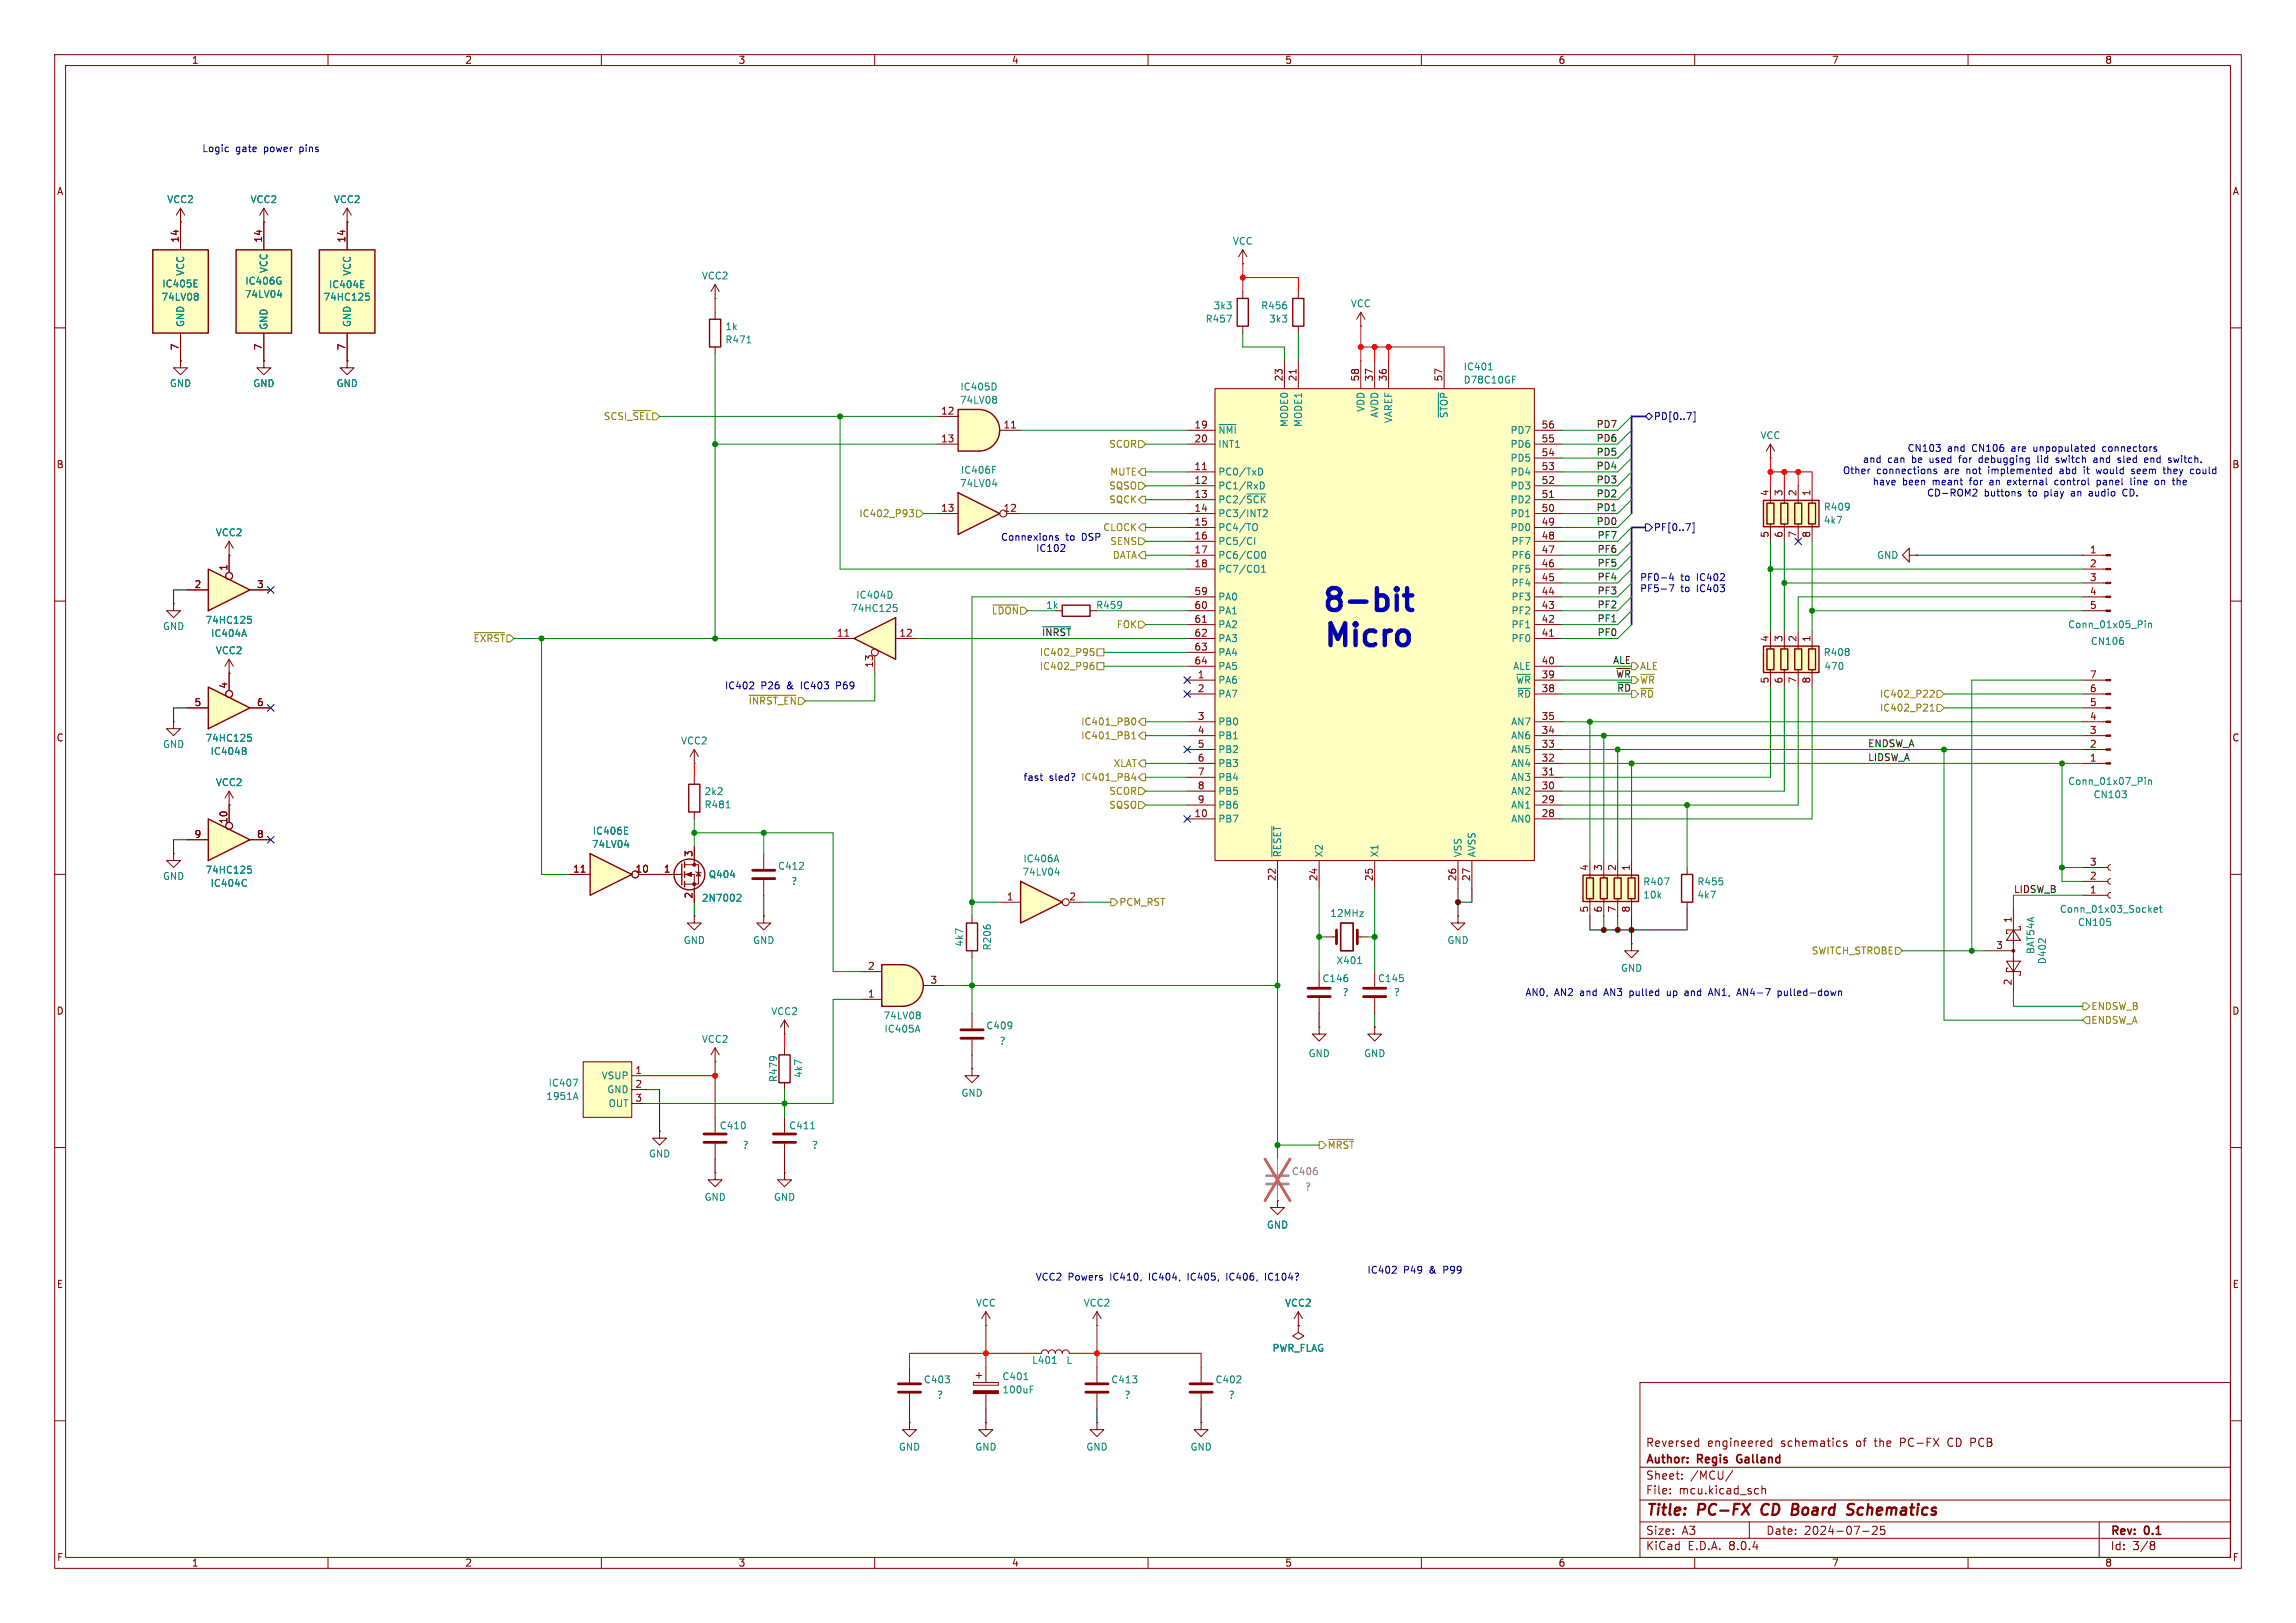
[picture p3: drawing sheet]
<svg xmlns="http://www.w3.org/2000/svg" width="420mm" height="297mm" viewBox="0 0 420 297" stroke-linecap="round" stroke-linejoin="round" font-family="sans-serif">
<defs><g id="words">
<g font-size="5.6" fill="#0000c2">
<text x="241.4" y="113">8-bit</text>
<text x="241.6" y="119.5">Micro</text>
</g>
<g font-size="2.8" fill="#840000">
<text x="301" y="277.9">Title:</text>
<text x="310.6" y="277.9">PC-FX</text>
<text x="323.1" y="277.9">CD</text>
<text x="329.4" y="277.9">Board</text>
<text x="340.4" y="277.9">Schematics</text>
</g>
<g font-size="2.1" fill="#840000">
<text x="301" y="268.2">Author:</text>
<text x="301" y="265">Reversed</text>
<text x="310.6" y="268.2">Regis</text>
<text x="312.3" y="265">engineered</text>
<text x="318.4" y="268.2">Galland</text>
<text x="325.8" y="265">schematics</text>
<text x="339.7" y="265">of</text>
<text x="343.2" y="265">the</text>
<text x="348" y="265">PC-FX</text>
<text x="356.9" y="265">CD PCB</text>
<text x="301" y="273.7">File:</text>
<text x="301" y="271">Sheet:</text>
<text x="307.1" y="273.7">mcu.kicad_sch</text>
<text x="309.2" y="271">/MCU/</text>
<text x="301" y="281.1">Size:</text>
<text x="307.6" y="281.1">A3</text>
<text x="323" y="281.1">Date:</text>
<text x="330" y="281.1">2024-07-25</text>
<text x="386" y="281.3">Rev:</text>
<text x="392.4" y="281.3">0.1</text>
<text x="301" y="283.9">KiCad</text>
<text x="308.7" y="283.9">E.D.A.</text>
<text x="316.3" y="283.9">8.0.4</text>
<text x="386" y="283.9">Id:</text>
<text x="390.1" y="283.9">3/8</text>
</g>
<g font-size="1.8" fill="#840000">
<text x="35" y="11.9">1</text>
<text x="85" y="11.9">2</text>
<text x="135" y="11.9">3</text>
<text x="185" y="11.9">4</text>
<text x="235" y="11.9">5</text>
<text x="285" y="11.9">6</text>
<text x="335" y="11.9">7</text>
<text x="385" y="11.9">8</text>
<text x="10.3" y="35.9">A</text>
<text x="408.3" y="35.9">A</text>
<text x="32.8" y="44.5" transform="rotate(-90 32.8 44.5)">14</text>
<text x="48" y="44.5" transform="rotate(-90 48 44.5)">14</text>
<text x="63.2" y="44.5" transform="rotate(-90 63.2 44.5)">14</text>
<text x="32.8" y="64.2" transform="rotate(-90 32.8 64.2)">7</text>
<text x="48" y="64.2" transform="rotate(-90 48 64.2)">7</text>
<text x="63.2" y="64.2" transform="rotate(-90 63.2 64.2)">7</text>
<text x="234.7" y="69.9" transform="rotate(-90 234.7 69.9)">23</text>
<text x="237.2" y="69.9" transform="rotate(-90 237.2 69.9)">21</text>
<text x="248.7" y="69.9" transform="rotate(-90 248.7 69.9)">58</text>
<text x="251.2" y="69.9" transform="rotate(-90 251.2 69.9)">37</text>
<text x="253.7" y="69.9" transform="rotate(-90 253.7 69.9)">36</text>
<text x="263.9" y="69.9" transform="rotate(-90 263.9 69.9)">57</text>
<text x="172" y="75.9">12</text>
<text x="172" y="81">13</text>
<text x="183.5" y="78.5">11</text>
<text x="218.4" y="78.5">19</text>
<text x="218.4" y="81">20</text>
<text x="281.9" y="83.6">54</text>
<text x="281.9" y="81">55</text>
<text x="281.9" y="78.5">56</text>
<text x="10.3" y="85.9">B</text>
<text x="218.4" y="86.1">11</text>
<text x="218.4" y="88.6">12</text>
<text x="281.9" y="88.6">52</text>
<text x="281.9" y="86.1">53</text>
<text x="408.2" y="85.9">B</text>
<text x="172" y="93.7">13</text>
<text x="183.5" y="93.7">12</text>
<text x="218.4" y="91.2">13</text>
<text x="218.4" y="93.7">14</text>
<text x="281.9" y="93.7">50</text>
<text x="281.9" y="91.2">51</text>
<text x="323.6" y="90.9" transform="rotate(-90 323.6 90.9)">4</text>
<text x="326.1" y="90.9" transform="rotate(-90 326.1 90.9)">3</text>
<text x="328.7" y="90.9" transform="rotate(-90 328.7 90.9)">2</text>
<text x="331.2" y="90.9" transform="rotate(-90 331.2 90.9)">1</text>
<text x="218.4" y="96.3">15</text>
<text x="218.4" y="98.8">16</text>
<text x="218.4" y="101.3">17</text>
<text x="281.9" y="101.3">47</text>
<text x="281.9" y="98.8">48</text>
<text x="281.9" y="96.3">49</text>
<text x="323.6" y="98.5" transform="rotate(-90 323.6 98.5)">5</text>
<text x="326.1" y="98.5" transform="rotate(-90 326.1 98.5)">6</text>
<text x="328.7" y="98.5" transform="rotate(-90 328.7 98.5)">7</text>
<text x="331.2" y="98.5" transform="rotate(-90 331.2 98.5)">8</text>
<text x="382.2" y="101.3">1</text>
<text x="35.5" y="107.7">2</text>
<text x="41.7" y="104.5" transform="rotate(-90 41.7 104.5)">1</text>
<text x="46.9" y="107.7">3</text>
<text x="218.4" y="103.9">18</text>
<text x="281.9" y="106.4">45</text>
<text x="281.9" y="103.9">46</text>
<text x="382.2" y="103.9">2</text>
<text x="382.2" y="106.4">3</text>
<text x="218.4" y="109">59</text>
<text x="218.4" y="111.5">60</text>
<text x="281.9" y="111.5">43</text>
<text x="281.9" y="109">44</text>
<text x="382.2" y="109">4</text>
<text x="382.2" y="111.5">5</text>
<text x="153" y="116.6">11</text>
<text x="164.4" y="116.6">12</text>
<text x="218.4" y="114">61</text>
<text x="218.4" y="116.6">62</text>
<text x="218.4" y="119.1">63</text>
<text x="281.9" y="116.6">41</text>
<text x="281.9" y="114">42</text>
<text x="323.6" y="117.5" transform="rotate(-90 323.6 117.5)">4</text>
<text x="326.1" y="117.5" transform="rotate(-90 326.1 117.5)">3</text>
<text x="328.7" y="117.5" transform="rotate(-90 328.7 117.5)">2</text>
<text x="331.2" y="117.5" transform="rotate(-90 331.2 117.5)">1</text>
<text x="159.8" y="122.3" transform="rotate(-90 159.8 122.3)">13</text>
<text x="218.4" y="121.7">64</text>
<text x="219" y="124.2">1</text>
<text x="281.9" y="124.2">39</text>
<text x="281.9" y="121.7">40</text>
<text x="323.6" y="125.2" transform="rotate(-90 323.6 125.2)">5</text>
<text x="326.1" y="125.2" transform="rotate(-90 326.1 125.2)">6</text>
<text x="328.7" y="125.2" transform="rotate(-90 328.7 125.2)">7</text>
<text x="331.2" y="125.2" transform="rotate(-90 331.2 125.2)">8</text>
<text x="382.2" y="124.2">7</text>
<text x="35.5" y="129.3">5</text>
<text x="41.7" y="126.1" transform="rotate(-90 41.7 126.1)">4</text>
<text x="46.9" y="129.3">6</text>
<text x="219" y="126.7">2</text>
<text x="219" y="131.8">3</text>
<text x="281.9" y="131.8">35</text>
<text x="281.9" y="126.7">38</text>
<text x="382.2" y="131.8">4</text>
<text x="382.2" y="129.3">5</text>
<text x="382.2" y="126.7">6</text>
<text x="10.3" y="135.9">C</text>
<text x="219" y="134.4">4</text>
<text x="219" y="136.9">5</text>
<text x="281.9" y="136.9">33</text>
<text x="281.9" y="134.4">34</text>
<text x="382.2" y="136.9">2</text>
<text x="382.2" y="134.4">3</text>
<text x="408.2" y="135.9">C</text>
<text x="219" y="139.4">6</text>
<text x="219" y="142">7</text>
<text x="281.9" y="142">31</text>
<text x="281.9" y="139.4">32</text>
<text x="382.2" y="139.4">1</text>
<text x="218.4" y="149.6">10</text>
<text x="219" y="144.5">8</text>
<text x="219" y="147.1">9</text>
<text x="281.9" y="149.6">28</text>
<text x="281.9" y="147.1">29</text>
<text x="281.9" y="144.5">30</text>
<text x="35.5" y="153.4">9</text>
<text x="41.7" y="150.9" transform="rotate(-90 41.7 150.9)">10</text>
<text x="46.9" y="153.4">8</text>
<text x="104.7" y="159.8">11</text>
<text x="116.2" y="159.8">10</text>
<text x="121.3" y="159.8">1</text>
<text x="126.7" y="156.9" transform="rotate(-90 126.7 156.9)">3</text>
<text x="233.4" y="161.3" transform="rotate(-90 233.4 161.3)">22</text>
<text x="241" y="161.3" transform="rotate(-90 241 161.3)">24</text>
<text x="251.2" y="161.3" transform="rotate(-90 251.2 161.3)">25</text>
<text x="266.4" y="161.3" transform="rotate(-90 266.4 161.3)">26</text>
<text x="269" y="161.3" transform="rotate(-90 269 161.3)">27</text>
<text x="290.6" y="159.5" transform="rotate(-90 290.6 159.5)">4</text>
<text x="293.1" y="159.5" transform="rotate(-90 293.1 159.5)">3</text>
<text x="295.7" y="159.5" transform="rotate(-90 295.7 159.5)">2</text>
<text x="298.2" y="159.5" transform="rotate(-90 298.2 159.5)">1</text>
<text x="382.2" y="161">2</text>
<text x="382.2" y="158.5">3</text>
<text x="126.7" y="164.5" transform="rotate(-90 126.7 164.5)">2</text>
<text x="184.1" y="164.8">1</text>
<text x="195.5" y="164.8">2</text>
<text x="290.6" y="167.1" transform="rotate(-90 290.6 167.1)">5</text>
<text x="293.1" y="167.1" transform="rotate(-90 293.1 167.1)">6</text>
<text x="295.7" y="167.1" transform="rotate(-90 295.7 167.1)">7</text>
<text x="298.2" y="167.1" transform="rotate(-90 298.2 167.1)">8</text>
<text x="382.2" y="163.6">1</text>
<text x="365.1" y="173.7">3</text>
<text x="368" y="169" transform="rotate(-90 368 169)">1</text>
<text x="158.7" y="177.5">2</text>
<text x="10.3" y="185.9">D</text>
<text x="158.7" y="182.6">1</text>
<text x="170.1" y="180.1">3</text>
<text x="368" y="180.4" transform="rotate(-90 368 180.4)">2</text>
<text x="408.2" y="185.9">D</text>
<text x="116.1" y="196.6">1</text>
<text x="116.1" y="199.1">2</text>
<text x="116.1" y="201.7">3</text>
<text x="10.3" y="235.9">E</text>
<text x="408.3" y="235.9">E</text>
<text x="10.3" y="285.9">F</text>
<text x="35" y="286.9">1</text>
<text x="85" y="286.9">2</text>
<text x="135" y="286.9">3</text>
<text x="185" y="286.9">4</text>
<text x="235" y="286.9">5</text>
<text x="285" y="286.9">6</text>
<text x="335" y="286.9">7</text>
<text x="385" y="286.9">8</text>
<text x="408.3" y="285.9">F</text>
</g>
<g font-size="1.8" fill="#0000c2">
<text x="36.9" y="28">Logic</text>
<text x="43.1" y="28">gate</text>
<text x="48.4" y="28">power</text>
<text x="55.1" y="28">pins</text>
<text x="348.8" y="82.9">CN103</text>
<text x="356.2" y="82.9">and</text>
<text x="360.9" y="82.9">CN106</text>
<text x="368.3" y="82.9">are</text>
<text x="372.4" y="82.9">unpopulated</text>
<text x="385.3" y="82.9">connectors</text>
<text x="337" y="87">Other</text>
<text x="340.7" y="84.9">and</text>
<text x="342.5" y="89">have</text>
<text x="343.3" y="87">connections</text>
<text x="345.3" y="84.9">can</text>
<text x="348" y="89">been</text>
<text x="349.8" y="84.9">be</text>
<text x="353.3" y="84.9">used</text>
<text x="353.6" y="89">meant</text>
<text x="355.8" y="87">are</text>
<text x="358.8" y="84.9">for</text>
<text x="360" y="87">not</text>
<text x="360.6" y="89">for</text>
<text x="362.7" y="84.9">debugging</text>
<text x="364.2" y="87">implemented</text>
<text x="364.4" y="89">an</text>
<text x="367.9" y="89">external</text>
<text x="373.6" y="84.9">lid</text>
<text x="376.8" y="89">control</text>
<text x="377.2" y="84.9">switch</text>
<text x="377.5" y="87">abd</text>
<text x="382.1" y="87">it</text>
<text x="384.3" y="84.9">and</text>
<text x="384.6" y="87">would</text>
<text x="384.6" y="89">panel</text>
<text x="388.9" y="84.9">sled</text>
<text x="391" y="89">line</text>
<text x="391.2" y="87">seem</text>
<text x="394" y="84.9">end</text>
<text x="395.7" y="89">on</text>
<text x="397.3" y="87">they</text>
<text x="398.5" y="84.9">switch.</text>
<text x="399.2" y="89">the</text>
<text x="402.4" y="87">could</text>
<text x="352.4" y="91.1">CD-ROM2</text>
<text x="362.9" y="91.1">buttons</text>
<text x="371.2" y="91.1">to</text>
<text x="374.2" y="91.1">play</text>
<text x="379.3" y="91.1">an</text>
<text x="382.8" y="91.1">audio</text>
<text x="389.2" y="91.1">CD.</text>
<text x="183" y="99.2">Connexions</text>
<text x="189.4" y="101.2">IC102</text>
<text x="194.9" y="99.2">to</text>
<text x="198" y="99.2">DSP</text>
<text x="299.9" y="106.5">PF0-4</text>
<text x="307.4" y="106.5">to</text>
<text x="310.5" y="106.5">IC402</text>
<text x="299.9" y="108.6">PF5-7</text>
<text x="307.4" y="108.6">to</text>
<text x="310.5" y="108.6">IC403</text>
<text x="132.5" y="126.3">IC402</text>
<text x="139.2" y="126.3">P26</text>
<text x="144" y="126.3">&amp;</text>
<text x="146.8" y="126.3">IC403</text>
<text x="153.5" y="126.3">P69</text>
<text x="187.1" y="143.1">fast</text>
<text x="191.9" y="143.1">sled?</text>
<text x="278.9" y="182.5">AN0,</text>
<text x="284.3" y="182.5">AN2</text>
<text x="289.1" y="182.5">and</text>
<text x="293.8" y="182.5">AN3</text>
<text x="298.6" y="182.5">pulled</text>
<text x="305.6" y="182.5">up</text>
<text x="309.1" y="182.5">and</text>
<text x="313.7" y="182.5">AN1,</text>
<text x="319.1" y="182.5">AN4-7</text>
<text x="326.7" y="182.5">pulled-down</text>
<text x="250" y="233.3">IC402</text>
<text x="256.7" y="233.3">P49</text>
<text x="261.6" y="233.3">&amp;</text>
<text x="264.3" y="233.3">P99</text>
<text x="189.4" y="234.5">VCC2</text>
<text x="195.4" y="234.5">Powers</text>
<text x="203.2" y="234.5">IC410,</text>
<text x="210.5" y="234.5">IC404,</text>
<text x="217.7" y="234.5">IC405,</text>
<text x="225" y="234.5">IC406,</text>
<text x="232.3" y="234.5">IC104?</text>
</g>
<g font-size="1.8" fill="#008484">
<text x="30.5" y="37.4">VCC2</text>
<text x="45.7" y="37.4">VCC2</text>
<text x="61" y="37.4">VCC2</text>
<text x="225.4" y="45">VCC</text>
<text x="29.6" y="52.8">IC405E</text>
<text x="33.9" y="50.6" transform="rotate(-90 33.9 50.6)">VCC</text>
<text x="44.8" y="52.3">IC406G</text>
<text x="49.1" y="50.1" transform="rotate(-90 49.1 50.1)">VCC</text>
<text x="60.1" y="52.9">IC404E</text>
<text x="64.4" y="50.6" transform="rotate(-90 64.4 50.6)">VCC</text>
<text x="128.3" y="51.3">VCC2</text>
<text x="29.4" y="55.2">74LV08</text>
<text x="33.9" y="59.9" transform="rotate(-90 33.9 59.9)">GND</text>
<text x="44.7" y="54.7">74LV04</text>
<text x="59.1" y="55.2">74HC125</text>
<text x="64.4" y="59.9" transform="rotate(-90 64.4 59.9)">GND</text>
<text x="220.4" y="59.2">R457</text>
<text x="221.9" y="56.8">3k3</text>
<text x="230.6" y="56.8">R456</text>
<text x="232.1" y="59.2">3k3</text>
<text x="247" y="56.4">VCC</text>
<text x="49.1" y="60.5" transform="rotate(-90 49.1 60.5)">GND</text>
<text x="132.6" y="63">R471</text>
<text x="132.6" y="60.6">1k</text>
<text x="31" y="71">GND</text>
<text x="46.2" y="71">GND</text>
<text x="61.5" y="71">GND</text>
<text x="175.6" y="71.6">IC405D</text>
<text x="267.6" y="68">IC401</text>
<text x="267.6" y="70.4">D78C10GF</text>
<text x="175.5" y="74.1">74LV08</text>
<text x="249.8" y="75.5" transform="rotate(-90 249.8 75.5)">VDD</text>
<text x="252.3" y="76.5" transform="rotate(-90 252.3 76.5)">AVDD</text>
<text x="254.9" y="77.5" transform="rotate(-90 254.9 77.5)">VAREF</text>
<text x="265" y="76.6" transform="rotate(-90 265 76.6)">~{STOP}</text>
<text x="222.8" y="79.6">~{NMI}</text>
<text x="222.8" y="82.1">INT1</text>
<text x="235.8" y="78.2" transform="rotate(-90 235.8 78.2)">MODE0</text>
<text x="238.4" y="78.2" transform="rotate(-90 238.4 78.2)">MODE1</text>
<text x="276.2" y="82.1">PD6</text>
<text x="276.2" y="79.6">PD7</text>
<text x="321.9" y="80.6">VCC</text>
<text x="175.5" y="89.3">74LV04</text>
<text x="175.7" y="86.9">IC406F</text>
<text x="222.8" y="87.2">PC0/TxD</text>
<text x="222.8" y="89.8">PC1/RxD</text>
<text x="276.2" y="89.8">PD3</text>
<text x="276.2" y="87.2">PD4</text>
<text x="276.2" y="84.7">PD5</text>
<text x="222.8" y="92.3">PC2/~{SCK}</text>
<text x="222.8" y="94.8">PC3/INT2</text>
<text x="276.2" y="94.8">PD1</text>
<text x="276.2" y="92.3">PD2</text>
<text x="333.5" y="93.6">R409</text>
<text x="39.4" y="98.3">VCC2</text>
<text x="222.8" y="97.4">PC4/TO</text>
<text x="222.8" y="99.9">PC5/CI</text>
<text x="276.2" y="97.4">PD0</text>
<text x="276.4" y="99.9">PF7</text>
<text x="333.5" y="96.1">4k7</text>
<text x="222.8" y="102.5">PC6/CO0</text>
<text x="222.8" y="105">PC7/CO1</text>
<text x="276.4" y="107.5">PF4</text>
<text x="276.4" y="105">PF5</text>
<text x="276.4" y="102.5">PF6</text>
<text x="343.3" y="102.5">GND</text>
<text x="155.6" y="112.2">74HC125</text>
<text x="156.5" y="109.7">IC404D</text>
<text x="191.3" y="111.6">1k</text>
<text x="200.4" y="111.6">R459</text>
<text x="222.8" y="110.1">PA0</text>
<text x="222.8" y="112.6">PA1</text>
<text x="276.4" y="112.6">PF2</text>
<text x="276.4" y="110.1">PF3</text>
<text x="29.7" y="115.5">GND</text>
<text x="37.5" y="114.3">74HC125</text>
<text x="38.5" y="116.8">IC404A</text>
<text x="39.4" y="119.9">VCC2</text>
<text x="222.8" y="115.2">PA2</text>
<text x="222.8" y="117.7">PA3</text>
<text x="276.4" y="117.7">PF0</text>
<text x="276.4" y="115.2">PF1</text>
<text x="378.2" y="115.2">Conn_01x05_Pin</text>
<text x="382.4" y="118.2">CN106</text>
<text x="222.8" y="125.3">PA6</text>
<text x="222.8" y="120.2">PA4</text>
<text x="222.8" y="122.8">PA5</text>
<text x="276.7" y="122.8">ALE</text>
<text x="277.2" y="125.3">~{WR}</text>
<text x="333.5" y="120.2">R408</text>
<text x="333.6" y="122.8">470</text>
<text x="222.8" y="127.9">PA7</text>
<text x="277.4" y="127.9">~{RD}</text>
<text x="29.7" y="137.1">GND</text>
<text x="37.5" y="135.9">74HC125</text>
<text x="124.5" y="136.4">VCC2</text>
<text x="222.8" y="132.9">PB0</text>
<text x="222.8" y="135.5">PB1</text>
<text x="276.3" y="135.5">AN6</text>
<text x="276.3" y="132.9">AN7</text>
<text x="38.4" y="138.4">IC404B</text>
<text x="222.8" y="138">PB2</text>
<text x="222.8" y="140.6">PB3</text>
<text x="222.8" y="143.1">PB4</text>
<text x="276.3" y="143.1">AN3</text>
<text x="276.3" y="140.6">AN4</text>
<text x="276.3" y="138">AN5</text>
<text x="378.2" y="143.9">Conn_01x07_Pin</text>
<text x="39.4" y="144.1">VCC2</text>
<text x="128.8" y="148.1">R481</text>
<text x="128.8" y="145.7">2k2</text>
<text x="222.8" y="145.6">PB5</text>
<text x="222.8" y="148.2">PB6</text>
<text x="276.3" y="148.2">AN1</text>
<text x="276.3" y="145.6">AN2</text>
<text x="382.9" y="146.3">CN103</text>
<text x="108.2" y="155.4">74LV04</text>
<text x="108.3" y="152.9">IC406E</text>
<text x="222.8" y="150.7">PB7</text>
<text x="276.3" y="150.7">AN0</text>
<text x="29.7" y="161.2">GND</text>
<text x="37.5" y="160.1">74HC125</text>
<text x="129.5" y="160.9">Q404</text>
<text x="142.2" y="159.4">C412</text>
<text x="186.9" y="160.4">74LV04</text>
<text x="187.1" y="158">IC406A</text>
<text x="234.5" y="157" transform="rotate(-90 234.5 157)">~{RESET}</text>
<text x="242.2" y="157" transform="rotate(-90 242.2 157)">X2</text>
<text x="252.3" y="157" transform="rotate(-90 252.3 157)">X1</text>
<text x="267.6" y="157" transform="rotate(-90 267.6 157)">VSS</text>
<text x="270.1" y="157" transform="rotate(-90 270.1 157)">AVSS</text>
<text x="38.4" y="162.5">IC404C</text>
<text x="128.3" y="165.2">2N7002</text>
<text x="144.6" y="162.2">?</text>
<text x="243.2" y="168">12MHz</text>
<text x="300.5" y="162.2">R407</text>
<text x="300.5" y="164.6">10k</text>
<text x="310.4" y="162.2">R455</text>
<text x="310.4" y="164.6">4k7</text>
<text x="376.7" y="167.2">Conn_01x03_Socket</text>
<text x="125" y="172.9">GND</text>
<text x="137.7" y="172.9">GND</text>
<text x="176.4" y="173.3" transform="rotate(-90 176.4 173.3)">4k7</text>
<text x="264.7" y="172.9">GND</text>
<text x="380" y="169.7">CN105</text>
<text x="181.5" y="174" transform="rotate(-90 181.5 174)">R206</text>
<text x="241.8" y="179.9">C146</text>
<text x="244.4" y="176.6">X401</text>
<text x="252" y="179.9">C145</text>
<text x="296.4" y="178">GND</text>
<text x="372.3" y="174.7" transform="rotate(-90 372.3 174.7)">BAT54A</text>
<text x="374.5" y="176.5" transform="rotate(-90 374.5 176.5)">D402</text>
<text x="141" y="186">VCC2</text>
<text x="245.5" y="182.5">?</text>
<text x="254.9" y="182.5">?</text>
<text x="128.3" y="191">VCC2</text>
<text x="161.5" y="186.7">74LV08</text>
<text x="161.7" y="189.2">IC405A</text>
<text x="180.3" y="188.6">C409</text>
<text x="182.7" y="191.4">?</text>
<text x="110" y="197.7">VSUP</text>
<text x="146.9" y="197.3" transform="rotate(-90 146.9 197.3)">4k7</text>
<text x="239.3" y="193.6">GND</text>
<text x="249.4" y="193.6">GND</text>
<text x="99.8" y="201.5">1951A</text>
<text x="100.3" y="199">IC407</text>
<text x="111" y="200.3">GND</text>
<text x="111.2" y="202.8">OUT</text>
<text x="142.3" y="198.1" transform="rotate(-90 142.3 198.1)">R479</text>
<text x="175.8" y="200.9">GND</text>
<text x="131.6" y="206.9">C410</text>
<text x="144.3" y="206.9">C411</text>
<text x="118.6" y="212">GND</text>
<text x="135.8" y="210.4">?</text>
<text x="148.5" y="210.4">?</text>
<text x="128.8" y="219.9">GND</text>
<text x="141.5" y="219.9">GND</text>
<text x="231.6" y="225">GND</text>
<text x="178.4" y="239.3">VCC</text>
<text x="198.1" y="239.3">VCC2</text>
<text x="235" y="239.3">VCC2</text>
<text x="188.7" y="249.8">L401</text>
<text x="195" y="249.8">L</text>
<text x="232.7" y="247.6">PWR_FLAG</text>
<text x="168.9" y="253.3">C403</text>
<text x="171.3" y="256.1">?</text>
<text x="183.3" y="252.8">C401</text>
<text x="183.3" y="255.2">100uF</text>
<text x="203.2" y="253.3">C413</text>
<text x="205.6" y="256.1">?</text>
<text x="222.2" y="253.3">C402</text>
<text x="224.7" y="256.1">?</text>
<text x="164.3" y="265.7">GND</text>
<text x="178.3" y="265.7">GND</text>
<text x="198.6" y="265.7">GND</text>
<text x="217.7" y="265.7">GND</text>
</g>
<g font-size="1.8" fill="#848400">
<text x="110.3" y="77.1">SCSI_~{SEL}</text>
<text x="202.8" y="82.1">SCOR</text>
<text x="202.8" y="89.8">SQSO</text>
<text x="203" y="87.2">MUTE</text>
<text x="157.1" y="94.8">IC402_P93</text>
<text x="202.8" y="92.3">SQCK</text>
<text x="201.7" y="97.4">CLOCK</text>
<text x="203" y="99.9">SENS</text>
<text x="203.5" y="102.5">DATA</text>
<text x="181.3" y="112.6">~{LDON}</text>
<text x="86.5" y="117.7">~{EXRST}</text>
<text x="204.2" y="115.2">FOK</text>
<text x="190.1" y="120.2">IC402_P95</text>
<text x="190.1" y="122.8">IC402_P96</text>
<text x="299.9" y="122.8">ALE</text>
<text x="299.9" y="125.3">~{WR}</text>
<text x="136.8" y="129.1">~{INRST_EN}</text>
<text x="299.9" y="127.9">~{RD}</text>
<text x="343.8" y="130.4">IC402_P21</text>
<text x="343.8" y="127.9">IC402_P22</text>
<text x="197.7" y="132.9">IC401_PB0</text>
<text x="197.7" y="135.5">IC401_PB1</text>
<text x="197.7" y="143.1">IC401_PB4</text>
<text x="203.6" y="140.6">XLAT</text>
<text x="202.8" y="148.2">SQSO</text>
<text x="202.8" y="145.6">SCOR</text>
<text x="204.7" y="166">PCM_RST</text>
<text x="331.3" y="174.9">SWITCH_STROBE</text>
<text x="382.5" y="185">ENDSW_B</text>
<text x="382.5" y="187.6">ENDSW_A</text>
<text x="242.8" y="210.4">~{MRST}</text>
</g>
<g font-size="1.8" fill="#000084">
<text x="302.5" y="77.1">PD[0..7]</text>
<text x="302.5" y="97.4">PF[0..7]</text>
</g>
<g font-size="1.8">
<text x="292" y="83.5">PD5</text>
<text x="292" y="80.9">PD6</text>
<text x="292" y="78.4">PD7</text>
<text x="292" y="86">PD4</text>
<text x="292" y="88.6">PD3</text>
<text x="292" y="93.6">PD1</text>
<text x="292" y="91.1">PD2</text>
<text x="292" y="96.2">PD0</text>
<text x="292.1" y="98.7">PF7</text>
<text x="292.1" y="101.3">PF6</text>
<text x="292.1" y="106.3">PF4</text>
<text x="292.1" y="103.8">PF5</text>
<text x="292.1" y="114">PF1</text>
<text x="292.1" y="108.9">PF3</text>
<text x="292.1" y="111.4">PF2</text>
<text x="190.5" y="116.5">~{INRST}</text>
<text x="292.1" y="116.5">PF0</text>
<text x="295" y="121.6">ALE</text>
<text x="295.5" y="124.1">~{WR}</text>
<text x="295.7" y="126.7">~{RD}</text>
<text x="341.6" y="136.8">ENDSW_A</text>
<text x="341.6" y="139.4">LIDSW_A</text>
<text x="368.3" y="163.5">LIDSW_B</text>
</g>
<g font-size="1.8" fill="#a1a1a1">
<text x="236.2" y="215.2">C406</text>
<text x="238.6" y="218">?</text>
</g>
</g></defs>
<g fill="none" stroke="#840000" stroke-width=".18">
<path d="M10 10h400v277h-400zM12 12h396v273h-396zM60 10v2M110 10v2M160 10v2M210 10v2M260 10v2M310 10v2M360 10v2M10 60h2M408 60h2M10 110h2"/>
<path d="M408 110h2M10 160h2M408 160h2M10 210h2M408 210h2M10 260h2M300 253h108v32h-108zM408 260h2M300 278.5h108M300 274.5h108M300 268.5h108M305.5 273.2v.2"/>
<path d="M305.5 272.5v.1M307.7 270.5v.2M307.7 269.8v.1M310.3 263.7l.4 .1M310.7 263.2v1.5M310.7 264.6l-.4 .1M316.9 269.1l-1.2 1.9M320 278.5v3M321.2 272.4l.5 .1M321.7 273.3l-.5 .1M322.3 272.5l.2-.1 .4 .1v.9M322.3 271.9v1.5"/>
<path d="M324.1 263.8l-.4-.1-.3 .3v.4l.1 .2h.6M324.1 263.2v1.5M337.8 263.8l-.4-.1-.2 .2 .1 .2 .5 .2v.3h-.6M342.5 279.4l.6-.1 .2 .1 .1 .3-1 1.1h1M344.7 279.3h-.7l-.1 .7 .3-.1h.5l.1 .2-.1 .5-.2 .2-.6-.2M384 278.5v6.5M60 285v2M110 285v2M160 285v2M210 285v2M260 285v2M300 281.5h108"/>
<path d="M310 285v2M340.7 280.2h1.2M360 285v2M393.6 282.1h.3l.3 .3-.3 .3M393.6 282.7h.3M393.9 282.7l.2 .2 .1 .4-.3 .3h-.3"/>
</g>
<path d="M322.5 275.5a1.27 1.27 0 0 0 0 1.6M327.8 276.2h.7M328 275.2h.6M328.5 276.2l.3 .1M328.7 277.1l-1 .1M328.7 276.1l-.2 .1M338.3 276.2l.4 .1a.49 .49 0 0 1 .3 .5 .49 .49 0 0 1-.4 .4M338.4 275.2l.8 .1" fill="none" stroke="#840000" stroke-width=".4"/>
<path d="M317.8 266.4l-.1 .4 .1 .7" fill="none" stroke="#840000" stroke-width=".3"/>
<path d="M322.6 91.6h10.1v4.8h-10.1z" fill="#ffffc2"/>
<path d="M129.8 58.4h2v5.1h-2zM322.6 91.6h10.1v4.8h-10.1zM323.2 92.1h1.3v3.8h-1.3zM325.8 92.1h1.2v3.8h-1.2zM328.3 92.1h1.3v3.8h-1.3zM330.8 92.1h1.3v3.8h-1.3zM126 143.5h2v5.1h-2z" fill="none" stroke="#840000" stroke-width=".25"/>
<g fill="none" stroke="#840000" stroke-width=".18">
<path d="M130.8 54.6h.1M130.8 52.1v2.5M130.8 57.2v1.2M130.8 52.1l-.8 1.2M130.8 52.1l.8 1.2M130.8 63.5v1.3M323.8 88.9v3.2M323.8 95.9v3.2M326.4 88.9v3.2M326.4 95.9v3.2M328.9 88.9v3.2M328.9 95.9v3.2"/>
<path d="M331.5 88.9v3.2M331.5 95.9v3.2M127 139.7h.1M127 137.2v2.5M127 137.2l-.8 1.2M127 137.2l.8 1.2M381 124.5h4.2M381 127h4.2M381 129.5h4.2M381 132.1h4.2M381 134.6h4.2M381 137.2h4.2"/>
<path d="M381 139.7h4.2M127 142.2v1.3M127 148.6v1.3M298.4 172.7v1.3h1.3l-1.3 1.3-1.2-1.3h1.2M298.4 172.7h.1"/>
</g>
<path d="M136.6 62.8h.8M132.8 147.8h.7M388.2 144.7h.8l-.5 .5M388.9 145.3v.6M392.4 142.3v.1M392.4 142.7v.9M393 142.7v.9M393 142.8l.2-.1 .3 .1v.8" fill="none" stroke="#008484" stroke-width=".18"/>
<g fill="#840000" stroke="#840000" stroke-width=".18">
<path d="M385.2 124.3h.9v.3h-.9z"/>
<path d="M385.2 126.9h.9v.2h-.9z"/>
<path d="M385.2 129.4h.9v.3h-.9z"/>
<path d="M385.2 132h.9v.2h-.9z"/>
<path d="M385.2 134.5h.9v.2h-.9z"/>
<path d="M385.2 137h.9v.3h-.9z"/>
<path d="M385.2 139.6h.9v.2h-.9z"/>
</g>
<path d="M322.6 118.2h10.1v4.9h-10.1z" fill="#ffffc2"/>
<path d="M322.6 118.2h10.1v4.9h-10.1zM323.2 118.7h1.3v3.9h-1.3zM325.8 118.7h1.2v3.9h-1.2zM328.3 118.7h1.3v3.9h-1.3zM330.8 118.7h1.3v3.9h-1.3z" fill="none" stroke="#840000" stroke-width=".25"/>
<g fill="none" stroke="#840000" stroke-width=".18">
<path d="M323.8 115.6v3.1M326.4 115.6v3.1M328.9 115.6v3.1M331.5 115.6v3.1M323.8 122.6v3.1M326.4 122.6v3.1M328.9 122.6v3.1M331.5 122.6v3.1M31.7 156.2v1.3h1.3l-1.3 1.3-1.2-1.3h1.2M31.7 156.2h.1M381 158.8h4.6M386.1 158.2l-.4 .2-.1 .4 .1 .3 .4 .2"/>
<path d="M363.2 174h5.1M367 175.9h2.6l-1.3 1.9zM367.3 177.2h-.3v.6h2.6v.6h-.3M368.3 170.2l1.3 1.9h-2.6zM368.3 166.4v15.2M369.3 169.5h.3v.7h-2.6v.6h.3M381 161.3h4.6M381 163.8h4.6M386.1 160.8l-.4 .1-.1 .4 .1 .3 .4 .2M386.1 163.3l-.4 .2-.1 .3 .1 .4 .4 .1"/>
</g>
<circle cx="368.3" cy="174" r=".25" fill="#840000" stroke="#840000" stroke-width=".18"/>
<path d="M386 168.7v.6M394 166.5l.6-.1v-.2l-.4-.1-.2 .2 .1 .6h.5M395 166.1h.5M395.2 165.7v1.1l.3 .1" fill="none" stroke="#008484" stroke-width=".18"/>
<path d="M38.1 149.9l7.6 3.8-7.6 3.8z" fill="#ffffc2"/>
<path d="M38.1 149.9l7.6 3.8-7.6 3.8z" fill="none" stroke="#840000" stroke-width=".25"/>
<g fill="none" stroke="#840000" stroke-width=".18">
<path d="M349.2 101.6v-1.3l-1.2 1.3 1.2 1.3v-1.3h1.3M350.5 101.6h.1M34.3 153.7h3.8M41.9 147.3v3.2M45.7 153.7h3.8"/>
<circle cx="41.9" cy="151.1" r=".63"/>
</g>
<path d="M45.3 158.5h.6M45.4 159h.4l.2 .2-.1 .5-.5 .1M44.8 160.9l.3 .2M45.1 162.1l-.3 .1" fill="none" stroke="#008484" stroke-width=".18"/>
<path d="M106.7 194.3h8.9v10.2h-8.9z" fill="#ffffc2"/>
<g fill="none" stroke="#840000" stroke-width=".18">
<path d="M381 111.8h4.2M381 109.2h4.2M381 106.7h4.2M381 104.1h4.2M381 101.6h4.2M41.9 147.3h.1M41.9 144.8l-.8 1.3M41.9 144.8v2.5M41.9 144.8l.8 1.3M106.7 194.3h8.9v10.2h-8.9zM115.6 196.9h2.5M115.6 199.4h2.5"/>
<path d="M115.6 201.9h2.5"/>
</g>
<path d="M388.4 117.3v.5M392.4 113.6v.1M392.4 114v.9M393 114v.9M393 114.2l.2-.2 .3 .1v.8M104.8 197.5h.9l-.6 1.3M105.3 199.9l.4 1.3M105 200.8h.6" fill="none" stroke="#008484" stroke-width=".18"/>
<g fill="#840000" stroke="#840000" stroke-width=".18">
<path d="M385.2 111.6h.9v.3h-.9z"/>
<path d="M385.2 109.1h.9v.2h-.9z"/>
<path d="M385.2 106.6h.9v.2h-.9z"/>
<path d="M385.2 104h.9v.3h-.9z"/>
<path d="M385.2 101.5h.9v.2h-.9z"/>
</g>
<path d="M156.2 116.8l7.6-3.8v7.7z" fill="#ffffc2"/>
<path d="M156.2 116.8l7.6-3.8v7.7z" fill="none" stroke="#840000" stroke-width=".25"/>
<g fill="none" stroke="#840000" stroke-width=".18">
<path d="M33 66v1.3h1.3l-1.3 1.3-1.3-1.3h1.3M33 66h.1M63.5 66v1.3h1.3l-1.3 1.3-1.3-1.3h1.3M63.5 66h.1M152.4 116.8h3.8M154.5 116.4h.8M163.8 116.8h3.8M160 120v3.2"/>
<circle cx="160" cy="119.4" r=".63"/>
</g>
<path d="M163 108.4l.2 .3-.2 .6M163.4 110.6h.6M163.6 111.1h.3l.2 .2-.1 .5-.4 .1" fill="none" stroke="#008484" stroke-width=".18"/>
<path d="M58.4 45.7h10.2v15.3h-10.2z" fill="#ffffc2"/>
<path d="M58.4 45.7h10.2v15.3h-10.2z" fill="none" stroke="#840000" stroke-width=".25"/>
<path d="M63.5 40.6v5.1M48.3 66v1.3h1.2l-1.2 1.3-1.3-1.3h1.3M48.3 66h.1M63.5 61v5" fill="none" stroke="#840000" stroke-width=".18"/>
<path d="M66 52.6h.6M66 51.4h.6M66.9 53.7h.6M67 54.1h.3l.3 .3-.1 .5h-.5" fill="none" stroke="#008484" stroke-width=".18"/>
<path d="M43.2 45.7h10.1v15.3h-10.1z" fill="#ffffc2"/>
<path d="M43.2 45.7h10.1v15.3h-10.1z" fill="none" stroke="#840000" stroke-width=".25"/>
<path d="M48.3 40.6v5.1M48.3 61v5" fill="none" stroke="#840000" stroke-width=".18"/>
<path d="M50.8 54h.8M51.2 51.5h.2l-.1 .4M51.4 53.6v.8" fill="none" stroke="#008484" stroke-width=".18"/>
<path d="M38.1 104.1l7.6 3.9-7.6 3.8z" fill="#ffffc2"/>
<path d="M38.1 104.1l7.6 3.9-7.6 3.8z" fill="none" stroke="#840000" stroke-width=".25"/>
<g fill="none" stroke="#840000" stroke-width=".18">
<path d="M41.9 99.1v5.7M41.9 99.1l-.8 1.2M41.9 99.1l.8 1.2M34.3 108h3.8M41.9 101.6h.1M45.7 108h3.8M120.6 207v1.3h1.3l-1.3 1.3-1.2-1.3h1.2M120.6 207h.1M233.7 219.7v1.3h1.2l-1.2 1.2-1.3-1.2h1.3M233.7 219.7h.1"/>
<circle cx="41.9" cy="105.4" r=".63"/>
</g>
<path d="M44.7 115.2l.4 1.3M45.3 112.8h.6M45.4 113.3h.4l.2 .2-.1 .5-.5 .1" fill="none" stroke="#008484" stroke-width=".18"/>
<path d="M231.6 215.1h4.1M231.6 216.7h4.1" fill="none" stroke="#a1a1a1" stroke-width=".51"/>
<path d="M233.7 212.1v2.8M233.7 216.9v2.8" fill="none" stroke="#a1a1a1" stroke-width=".18"/>
<path d="M231.4 212.1l4.6 7.6M236 212.1l-4.6 7.6" fill="none" stroke="#e65255" stroke-width=".46"/>
<path d="M165.1 176.5a3.8 3.8 0 0 1 3.8 3.8 3.8 3.8 0 0 1-3.8 3.9z" fill="#ffffc2" stroke="#ffffc2" stroke-width=".18"/>
<path d="M161.3 176.5h3.8v7.7h-3.8z" fill="#ffffc2"/>
<path d="M161.3 176.5h3.8a3.8 3.8 0 0 1 3.8 3.8 3.8 3.8 0 0 1-3.8 3.9h-3.8zM176.8 168.9h2v5.1h-2z" fill="none" stroke="#840000" stroke-width=".25"/>
<g fill="none" stroke="#840000" stroke-width=".18">
<path d="M157.5 177.8h3.8M177.8 167.6v1.3M177.8 174v1.3M130.8 194.3h.1M130.8 191.8l-.8 1.2M130.8 191.8v2.5M130.8 191.8l.8 1.2M157.5 182.9h3.8M168.9 180.3h3.8M177.8 195.6v1.3h1.3l-1.3 1.2-1.3-1.2h1.3M177.8 195.6h.1M177.8 185.4v2.8"/>
<path d="M177.8 190.2v2.8"/>
</g>
<path d="M167.8 187.6l.5 1.3M168.1 185.2l.2 .2-.2 .3 .2 .3v.2l-.2 .2" fill="none" stroke="#008484" stroke-width=".18"/>
<path d="M175.8 188.5h4M175.8 190h4" fill="none" stroke="#840000" stroke-width=".51"/>
<path d="M107.9 156.2l7.7 3.8-7.7 3.8z" fill="#ffffc2"/>
<g fill="none" stroke="#840000" stroke-width=".25">
<path d="M107.9 156.2l7.7 3.8-7.7 3.8zM124.7 158.1v3.8M125.2 157.7v1.1M125.2 159.5v1M125.2 161.3v1M142.5 193h2v5.1h-2z"/>
<circle cx="126.1" cy="160" r="2.82"/>
</g>
<g fill="none" stroke="#840000" stroke-width=".18">
<path d="M31.7 110.5v1.3h1.3l-1.3 1.2-1.2-1.2h1.2M31.7 110.5h.1M106.3 159.6h.7M125.2 158.2h1.8M127 158.2h.8v3.6h-2.6M127 154.9v3.3M127.3 159.5l.1 .1h.7l.2 .2M127.8 159.6l.3 .7h-.7zM104.1 160h3.8M116.8 160h7.9M125.2 160h1.8v5.1M127 167.6v1.3h1.3l-1.3 1.3-1.3-1.3h1.3"/>
<path d="M127 167.6h.1M139.7 167.6v1.3h1.3l-1.3 1.3-1.3-1.3h1.3M139.7 167.6h.1M241.3 177.8v2.8M242.6 171.5h1.9M248.3 171.5h1.9M251.5 177.8v2.8M266.7 167.6v1.3h1.3l-1.3 1.3-1.3-1.3h1.3M266.7 167.6h.1M143.5 189.2h.1M143.5 186.7v2.5M143.5 191.8v1.2"/>
<path d="M143.5 198.1v1.3M143.5 186.7l-.8 1.3M143.5 186.7l.8 1.3M241.3 182.6v2.8M251.5 182.6v2.8M130.8 214.6v1.3h1.3l-1.3 1.3-1.3-1.3h1.3M130.8 214.6h.1M130.8 204.5v2.8M130.8 209.3v2.8M143.5 214.6v1.3h1.3l-1.3 1.3-1.3-1.3h1.3M143.5 214.6h.1M143.5 204.5v2.8"/>
<path d="M143.5 209.3v2.8"/>
<circle cx="116.2" cy="160" r=".63"/>
</g>
<path d="M114.2 152.6h.6M114.2 151.4h.6M114.3 154.6h.8M114.9 154.2v.9M135 163.6l.4 .1 .1 .3-.8 .9h.8M248.3 176.3h.8M148.3 206.6h.7" fill="none" stroke="#008484" stroke-width=".18"/>
<g fill="#840000" stroke="#840000" stroke-width=".18">
<path d="M125.5 160l1-.4v.8z"/>
<circle cx="127" cy="161.8" r=".28"/>
<circle cx="127" cy="158.2" r=".28"/>
</g>
<path d="M244.5 170.2v2.5M248.3 170.2v2.5M239.3 182.4h4M239.3 180.8h4M249.4 182.4h4.1M249.4 180.8h4.1M128.8 207.5h4M128.8 209h4M141.5 207.5h4M141.5 209h4" fill="none" stroke="#840000" stroke-width=".51"/>
<path d="M245.2 168.9h2.3v5.1h-2.3z" fill="none" stroke="#840000" stroke-width=".3"/>
<path d="M222.2 71.1h58.5v86.4h-58.5z" fill="#ffffc2"/>
<g fill="none" stroke="#840000" stroke-width=".18">
<path d="M217.2 78.7h5M222.2 71.1h58.5v86.4h-58.5zM234.9 66v5.1M237.1 67.6v.7M237.5 66v5.1M248.9 66v5.1M251.5 66v5.1M254 66v5.1M264.2 66v5.1M280.7 78.7h5M217.2 86.4h5M217.2 88.9h5"/>
<path d="M217.2 91.4h5M217.2 94h5M217.2 96.5h5M217.2 99.1h5M217.2 81.3h5M220 85.9h.7M280.7 86.4h5M280.7 88.9h5M280.7 91.4h5M280.7 94h5M280.7 96.5h5M280.7 99.1h5"/>
<path d="M280.7 81.3h5M280.7 83.8h5M283.5 91h.7M217.2 101.6h5M217.2 104.1h5M217.2 116.8h5M217.2 114.3h5M217.2 111.8h5M217.2 109.2h5M217.2 119.4h5M220 113.9h.7M280.7 101.6h5"/>
<path d="M280.7 104.1h5M280.7 116.8h5M280.7 114.3h5M280.7 111.8h5M280.7 109.2h5M280.7 106.7h5M283.5 116.4h.7M217.2 124.5h5M217.2 127h5M217.2 132.1h5M217.2 139.7h5M217.2 137.2h5"/>
<path d="M217.2 134.6h5M217.2 121.9h5M280.7 124.5h5M280.7 127h5M280.7 132.1h5M280.7 139.7h5M280.7 137.2h5M280.7 134.6h5M280.7 121.9h5M139.7 156.2v2.8M217.2 149.9h5M217.2 147.3h5"/>
<path d="M217.2 144.8h5M217.2 142.2h5M233.7 157.5v5.1M241.3 157.5v5.1M251.5 157.5v5.1M266.7 157.5v5.1M269.2 157.5v5.1M280.7 149.9h5M280.7 147.3h5M280.7 144.8h5M280.7 142.2h5M283.5 141.8h.7"/>
<path d="M139.7 161v2.8"/>
</g>
<g fill="none" stroke="#008484" stroke-width=".18">
<path d="M223 77.7h3.1M263.1 71.9v4.5M272.3 67.7h.7M272.5 66.6l.1-.2v1.3M276.7 68.8h.6M228.1 90.4h3.5M228.9 98.4l.1 .1M229 99.5l-.1 .1M229.5 98.4v1.2M229.7 95.8l.1 .1a.81 .81 0 0 1-.1 1.2M230.2 85.7a.64 .64 0 0 1 .8 .6 .64 .64 0 0 1-.8 .6M230.5 88.2a.64 .64 0 0 1 .8 .6 .64 .64 0 0 1-.8 .7"/>
<path d="M231.1 93.4l.5-.1 .2 .4-.8 .9h.8M230.8 104.7h.7M230.8 103.8l.3-.4v1.3M230.8 101.2l.3-.3a.68 .68 0 0 1 .4 .6 .68 .68 0 0 1-.4 .7l-.3-.3M277.5 123.4h2.4M232.6 151.3v5.4"/>
</g>
<path d="M137.7 159.3h4M137.7 160.8h4" fill="none" stroke="#840000" stroke-width=".51"/>
<path d="M289.6 160.1h10.1v4.9h-10.1z" fill="#ffffc2"/>
<path d="M289.6 160.1h10.1v4.9h-10.1zM290.2 160.7h1.3v3.8h-1.3zM292.7 160.7h1.3v3.8h-1.3zM295.3 160.7h1.2v3.8h-1.2zM297.8 160.7h1.3v3.8h-1.3zM307.6 160h2v5.1h-2z" fill="none" stroke="#840000" stroke-width=".25"/>
<g fill="none" stroke="#840000" stroke-width=".18">
<path d="M248.9 59.7h.1M248.9 57.2l-.7 1.2M248.9 57.2v2.5M248.9 57.2l.8 1.2M290.8 157.5v3.2M293.4 157.5v3.2M295.9 157.5v3.2M298.4 157.5v3.2M308.6 158.8v1.2M290.8 164.5v3.1M293.4 164.5v3.1M295.9 164.5v3.1"/>
<path d="M298.4 164.5v3.1M308.6 165.1v1.3"/>
</g>
<path d="M304.5 160.7h.8l-.5 1.2" fill="none" stroke="#008484" stroke-width=".18"/>
<path d="M186.7 161.3l7.6 3.8-7.6 3.8z" fill="#ffffc2"/>
<path d="M186.7 161.3l7.6 3.8-7.6 3.8z" fill="none" stroke="#840000" stroke-width=".25"/>
<g fill="none" stroke="#840000" stroke-width=".18">
<path d="M182.9 165.1h3.8M195.6 165.1h2.5"/>
<circle cx="194.9" cy="165.1" r=".63"/>
</g>
<path d="M193 159.7h.8M193.3 156.5l.4 1.2M193.6 159.3v.8" fill="none" stroke="#008484" stroke-width=".18"/>
<path d="M179.1 74.9a3.8 3.8 0 0 1 3.8 3.8 3.8 3.8 0 0 1-3.8 3.9z" fill="#ffffc2" stroke="#ffffc2" stroke-width=".18"/>
<path d="M175.3 74.9h3.8v7.7h-3.8z" fill="#ffffc2"/>
<path d="M175.3 74.9h3.8a3.8 3.8 0 0 1 3.8 3.8 3.8 3.8 0 0 1-3.8 3.9h-3.8zM194.3 110.7h5.1v2.1h-5.1z" fill="none" stroke="#840000" stroke-width=".25"/>
<g fill="none" stroke="#840000" stroke-width=".18">
<path d="M171.4 76.2h3.9M182.9 78.7h3.8M185 78.3h.8M171.4 81.3h3.9M193 111.8h1.3M199.4 111.8h1.3M166.4 250.2v2.8M166.4 255v2.8M200.7 250.2v2.8M200.7 255v2.8M166.4 260.3v1.3h1.2l-1.2 1.3-1.3-1.3h1.3M166.4 260.3h.1"/>
<path d="M180.3 260.3v1.3h1.3l-1.3 1.3-1.2-1.3h1.2M180.3 260.3h.1M200.7 260.3v1.3h1.2l-1.2 1.3-1.3-1.3h1.3M200.7 260.3h.1"/>
</g>
<path d="M182.1 72.5l.2 .3-.2 .3 .2 .2v.2l-.2 .3M182.1 70.3l.1 .3-.1 .6" fill="none" stroke="#008484" stroke-width=".18"/>
<path d="M164.3 253.2h4.1M164.3 254.8h4.1M198.6 253.2h4.1M198.6 254.8h4.1" fill="none" stroke="#840000" stroke-width=".51"/>
<path d="M38.1 125.7l7.6 3.8-7.6 3.9z" fill="#ffffc2"/>
<path d="M226.3 54.6h2v5.1h-2zM236.5 54.6h2v5.1h-2zM38.1 125.7l7.6 3.8-7.6 3.9z" fill="none" stroke="#840000" stroke-width=".25"/>
<g fill="none" stroke="#840000" stroke-width=".18">
<path d="M227.3 48.3h.1M227.3 45.7l.8 1.3M227.3 45.7v2.6M227.3 53.3v1.3M227.3 59.7v1.3M227.3 45.7l-.7 1.3M237.5 53.3v1.3M237.5 59.7v1.3M31.7 132.1v1.3h1.3l-1.3 1.2-1.2-1.2h1.2M31.7 132.1h.1M34.3 129.5h3.8M41.9 123.2h.1"/>
<path d="M41.9 120.7v5.7M41.9 120.7l-.8 1.2M41.9 120.7l.8 1.2M45.7 129.5h3.8M178.1 253h4.5v.5h-4.5zM178.6 251.7h1M179.1 251.2v1M180.3 242.6h.1M180.3 240v2.6M180.3 250.2v2.8M180.3 255v2.8M180.3 240l-.7 1.3"/>
<path d="M180.3 240l.8 1.3M189.2 247.6h1.3a.64 .64 0 0 1 .6-.6 .64 .64 0 0 1 .7 .6 .64 .64 0 0 1 .6-.6 .64 .64 0 0 1 .6 .6 .64 .64 0 0 1 .7-.6 .64 .64 0 0 1 .6 .6 .64 .64 0 0 1 .6-.6 .64 .64 0 0 1 .7 .6h1.2M200.7 242.6h.1M200.7 240l-.8 1.3M200.7 240v2.6M200.7 240l.7 1.3M219.7 250.2v2.8M219.7 255v2.8M219.7 260.3v1.3h1.3l-1.3 1.3-1.3-1.3h1.3M219.7 260.3h.1"/>
<circle cx="41.9" cy="127" r=".63"/>
</g>
<path d="M224.4 57.7h.9l-.6 1.2M44.8 136.8l.2 .2-.2 .4 .3 .3-.1 .3-.2 .1M45.3 134.4h.6M45.4 134.9h.4l.2 .2-.1 .5h-.5M187.3 252.5h.7M188.5 254.2h.4M188.5 253.6h.6M192.5 249.5h.7" fill="none" stroke="#008484" stroke-width=".18"/>
<path d="M178.1 254.5h4.5v.5h-4.5z" fill="#840000" stroke="#840000" stroke-width=".18"/>
<path d="M217.7 253.2h4M217.7 254.8h4" fill="none" stroke="#840000" stroke-width=".51"/>
<path d="M27.9 45.7h10.2v15.3h-10.2z" fill="#ffffc2"/>
<path d="M27.9 45.7h10.2v15.3h-10.2z" fill="none" stroke="#840000" stroke-width=".25"/>
<g fill="none" stroke="#840000" stroke-width=".18">
<path d="M33 38.1v7.6M33 38.1l-.7 1.3M33 38.1l.8 1.3M48.3 38.1l-.8 1.3M48.3 38.1v2.5M48.3 38.1l.7 1.3M63.5 38.1l-.8 1.3M63.5 38.1v2.5M63.5 38.1l.8 1.3M33 40.6h.1M48.3 40.6h.1M63.5 40.6h.1"/>
<path d="M33 61v5M323.8 83.8h.1M323.8 81.3l-.7 1.3M323.8 81.3v2.5M323.8 81.3l.8 1.3M241.3 188v1.2h1.3l-1.3 1.3-1.3-1.3h1.3M241.3 188h.1M237.5 242.6v1.2l1 .7-1 .6-1-.6 1-.7M237.5 242.6h.1"/>
</g>
<path d="M35.5 52.5h.6M35.5 51.2h.6M36 53.7l.3 .2-.3 .3 .3 .3v.2l-.3 .2" fill="none" stroke="#008484" stroke-width=".18"/>
<path d="M175.3 90.2l7.6 3.8-7.6 3.8z" fill="#ffffc2"/>
<path d="M175.3 90.2l7.6 3.8-7.6 3.8z" fill="none" stroke="#840000" stroke-width=".25"/>
<g fill="none" stroke="#840000" stroke-width=".18">
<path d="M33 40.6h.1M33 40.6v5.1M48.3 40.6h.1M48.3 40.6v5.1M63.5 40.6h.1M63.5 40.6v5.1M33 66h.1M33 61v5M48.3 66h.1M48.3 61v5M63.5 66h.1M63.5 61v5"/>
<path d="M171.4 94h3.9M184.1 94h2.6M34.3 108h3.8M41.9 101.6h.1M41.9 101.6v3.2M45.7 108h3.8M34.3 129.5h3.8M41.9 123.2h.1M41.9 123.2v3.2M45.7 129.5h3.8M34.3 153.7h3.8M41.9 147.3h.1"/>
<path d="M41.9 147.3v3.2M45.7 153.7h3.8M106.3 159.6h.7M127 154.9v2.6M104.1 160h3.8M116.8 160h7.9M127 162.6v2.5M251.5 188v1.2h1.2l-1.2 1.3-1.3-1.3h1.3M251.5 188h.1M233.7 219.7h.1M237.5 242.6h.1M237.5 240l-.8 1.3"/>
<path d="M237.5 240v2.6M237.5 240l.8 1.3"/>
<circle cx="183.5" cy="94" r=".63"/>
<circle cx="41.9" cy="105.4" r=".63"/>
<circle cx="41.9" cy="127" r=".63"/>
<circle cx="41.9" cy="151.1" r=".63"/>
<circle cx="116.2" cy="160" r=".63"/>
</g>
<g fill="none" stroke="#008484" stroke-width=".18">
<path d="M35.5 52.5h.6M35.5 51.2h.6M36 53.7l.3 .2-.3 .3 .3 .3v.2l-.3 .2M50.8 54h.8M51.2 51.5h.2l-.1 .4M51.4 53.6v.8M66 52.6h.6M66 51.4h.6M66.9 53.7h.6M67 54.1h.3l.3 .3-.1 .5h-.5M181.6 85.3h.6M181.6 88.6h.8"/>
<path d="M182.2 88.2v.8M44.7 115.2l.4 1.3M45.3 112.8h.6M45.4 113.3h.4l.2 .2-.1 .5-.5 .1M44.8 136.8l.2 .2-.2 .4 .3 .3-.1 .3-.2 .1M45.3 134.4h.6M45.4 134.9h.4l.2 .2-.1 .5h-.5M45.3 158.5h.6M45.4 159h.4l.2 .2-.1 .5-.5 .1M114.2 152.6h.6M114.2 151.4h.6M114.3 154.6h.8"/>
<path d="M114.9 154.2v.9M44.8 160.9l.3 .2M45.1 162.1l-.3 .1M135 163.6l.4 .1 .1 .3-.8 .9h.8"/>
</g>
<g fill="none" stroke="#848400" stroke-width=".18">
<path d="M115.8 75.2h3.2M166.3 93.3h.8l-.4 .5 .3 .1v.5l-.1 .2-.5-.1M167.6 93.3h.7l.6 .7-.6 .6h-.7zM208.3 80.6h.6l.6 .7-.6 .6h-.6zM208.3 88.3h.6l.6 .6-.6 .6h-.6zM208.3 98.4h.6l.6 .7-.6 .6h-.6zM208.9 95.9h.6v1.3h-.6l-.6-.7zM208.9 85.7h.6v1.3h-.6l-.6-.6zM208.9 90.8h.6v1.3h-.6l-.6-.7zM86.7 115.8h5.6M181.6 110.7h4.7M199.5 118.7h.6"/>
<path d="M199.5 119.2h.4l.2 .2-.1 .5h-.5M200.7 118.7h1.2v1.3h-1.2zM208.3 113.7h.6l.6 .6-.6 .6h-.6zM208.9 101h.6v1.2h-.6l-.6-.6zM137.1 127.2h8.5M199.5 121.8l.4-.1 .2 .3-.1 .4-.4 .1-.1-.1M200 121.2l-.4 .1-.1 .2M200.7 121.3h1.2v1.3h-1.2zM207 135.2h.7M207 134.3l.4-.4v1.3M207.2 131.5l.1-.1a.68 .68 0 0 1 .5 .6 .68 .68 0 0 1-.5 .7l-.1-.1M208.9 131.4h.6v1.3h-.6l-.6-.6z"/>
<path d="M208.9 139.1h.6v1.2h-.6l-.6-.6zM208.9 134h.6v1.3h-.6l-.6-.7zM298.4 121.3h.7l.6 .6-.6 .7h-.7zM298.4 126.4h.7l.6 .6-.6 .6h-.7zM298.4 123.8h.7l.6 .7-.6 .6h-.7zM300.1 123.4h2.5M353.1 130.1h.7M353.1 129.2l.3-.4v1.3M353.1 126.4l.5-.1 .2 .4-.8 .9h.8M354.3 128.9h.7l.6 .6-.6 .7h-.7zM354.3 126.4h.7l.6 .6-.6 .6h-.7zM207.3 141.5l-.3 .9h.8"/>
<path d="M207.6 142v.8M208.3 146.7h.6l.6 .6-.6 .7h-.6zM208.3 144.1h.6l.6 .7-.6 .6h-.6zM208.9 141.6h.6v1.3h-.6l-.6-.7zM203.2 164.5h.6l.7 .6-.7 .6h-.6zM346.7 173.4h.6l.7 .6-.7 .6h-.6zM381 183.5h.6l.7 .7-.7 .6h-.6zM381.6 186.1h.7v1.2h-.7l-.6-.6zM241.3 208.9h.6l.7 .7-.7 .6h-.6zM243 208.5h4.6"/>
</g>
<g fill="none" stroke="#000084" stroke-width=".18">
<path d="M301 76.2l.6-.6 .7 .6-.7 .6zM308.5 75.5h.9l-.6 1.3M309.7 75.4h.4v1.8h-.4M301 95.9h.6l.7 .6-.7 .7h-.6zM308.4 95.8h.8l-.5 1.3M309.6 95.7h.3v1.8h-.3M328.3 98.5l1.2 1.2M329.5 98.5l-1.2 1.2M48.9 107.3l1.2 1.3M50.1 107.3l-1.2 1.3M48.9 128.9l1.2 1.2M50.1 128.9l-1.2 1.2"/>
<path d="M216.6 136.6l1.2 1.2M216.6 126.4l1.2 1.2M216.6 123.9l1.2 1.2M217.8 136.6l-1.2 1.2M217.8 126.4l-1.2 1.2M217.8 123.9l-1.2 1.2M48.9 153.1l1.2 1.2M50.1 153.1l-1.2 1.2M216.6 149.3l1.2 1.2M217.8 149.3l-1.2 1.2"/>
</g>
<g fill="none" stroke="#000" stroke-width=".18">
<path d="M34.3 108h-2.6v2.5M190.7 114.7h5.2M350.5 101.6h30.5M34.3 129.5h-2.6v2.6M34.3 153.7h-2.6v2.5M127 165.1v2.5M139.7 163.8v3.8M266.7 162.6v5M269.2 162.6v2.5h-2.5M293.4 167.6v2.6M295.9 167.6v2.6M298.4 167.6v5.1"/>
<path d="M308.6 166.4v3.8h-17.8v-2.6M118.1 199.4h2.5v7.6M177.8 193v2.6M241.3 185.4v2.6M251.5 185.4v2.6M130.8 212.1v2.5M143.5 212.1v2.5M166.4 257.8v2.5M180.3 257.8v2.5M200.7 257.8v2.5M219.7 257.8v2.5"/>
</g>
<g fill="none" stroke="#0000c2" stroke-width=".18">
<path d="M41.7 26.9l.1 .1M41.8 27.7l-.1 .1M193.6 98.1l-.3-.1-.2 .2 .1 .2 .4 .1v.3h-.5M194.7 99.8v.4l-.7 .7h.8M342 85.8h.1M354.1 81.3h.8l-.4 .5M354.2 85.9l-.3-.1-.2 .2 .1 .2 .4 .1v.3h-.5M354.9 81.9v.6M361.6 89.6v.5l-.7 .7h.7M362.1 83.9l-.1 .1 .1 .6M367.3 87.9l-.1 .7 .2 .1M367.8 88.2l-.6 .1"/>
<path d="M369.2 90.3l.5 .2-.1 .2-.3 .1M369.2 90h.4M372.8 83.4v1.1l.1 .1M374.8 85.9h.5M374.8 86.6h.5M375.3 85.4v1.3M376.1 83.9v.3l.5 .2M376.4 87.9h-.4l-.1 .2v.5l.5 .1M376.6 84.5l-.1 .1h-.4M377 85.8l-.2 .1M377 86.2l-.2 .2 .2 .3M381.3 85.8v.9"/>
<path d="M382.3 89.9l-.1 .1M382.3 90.3l-.2 .2 .2 .3M382.6 82.5h.5M382.6 81.8h.5M383 83.9h.5l.1 .7M383.1 81.3v1.3M383.4 85.8l.3 .9 .2-.6 .3 .6M383.6 84.1l-.4 .1-.2 .1 .2 .3h.4M383.6 87.9h.4l.2 .1M383.6 87.9v1.3M384.2 88.6l-.2 .1h-.4M384.9 81.8l-.3 .2v.4l.3 .2"/>
<path d="M387.6 84.2l.3 .1v.2l-.1 .1h-.3M387.6 83.8l.3 .1M388.4 89.8v.7l.3 .3M389.8 87.5v1.1l.2 .1M390.4 85.9l-.3-.1-.2 .2 .1 .2 .4 .1v.3h-.5M390.5 87.5v.1M390.5 87.9v.8M392.5 83.8l.3 .1 .1 .2-.6 .1M392.8 84.6h-.3M394.3 88l.3-.1 .3 .2-.2 .6h-.3l-.1-.1M394.5 82.2v.3M395.7 85.8h.4"/>
<path d="M396 86.7h.1M396.6 85.4v1.3M396.7 85.8l-.1 .2M397.6 83.8l.3 .8 .2-.6M398.3 87.5v1.2M398.3 87.9v.1M401.2 85.8l.1 .1M401.3 86.6l-.1 .1M401.8 86v.6M305.3 107h.9l-.6 1.3M305.7 104.9l-.3 .9h.8M306 105.4v.8"/>
<path d="M137.8 124.8l.1 .2-.1 .3-.7 .8h.8M190.2 142h.5M190.5 142.8h.2M305 181.3v.7l.2 .2M308.6 181.3l-.3 .1M308.7 181.7h-.3l-.2 .2 .1 .2 .4 .1M312.5 182.2l.4-1.3 .4 1.3M312.6 181.8h.6M317.7 182.2l.4-1.3 .4 1.3M317.8 181.8h.6M325.2 181.4l.4-.1 .3 .3-.2 .5h-.5M325.2 181.3v1.3"/>
<path d="M336.7 181.3l.2 .2v.7M224.4 233v1.3M231.5 233v1.3M255.3 231.8l.1 .2-.1 .3-.7 .7h.8"/>
</g>
<path d="M255.5 107.6v.4M255.5 109v2.6M255.5 107.6l-.2 .2 .2 .2M255.5 107.6l.2 .2-.2 .2M256.8 109h1.5M257.4 107.6v3.5l.2 .3 .4 .2h.3" fill="none" stroke="#0000c2" stroke-width=".8"/>
<path d="M301 76.2h-2.6v17.8M301 96.5h-2.6v17.8" fill="none" stroke="#000084" stroke-width=".3"/>
<g fill="none" stroke="#f00" stroke-width=".18">
<path d="M130.8 54.6v2.6M227.3 48.3v5M227.3 50.8h10.2v2.5M248.9 59.7v6.3M248.9 63.5h15.3v2.5M251.5 63.5v2.5M254 63.5v2.5M323.8 83.8v5.1M323.8 86.4h7.7v2.5M326.4 86.4v2.5M328.9 86.4v2.5M127 139.7v2.5"/>
<path d="M118.1 196.9h12.7M130.8 194.3v10.2M143.5 189.2v2.6M180.3 242.6v7.6M189.2 247.6h-22.8v2.6M196.8 247.6h22.9v2.6M200.7 242.6v7.6"/>
</g>
<g fill="none" stroke="#008400" stroke-width=".18">
<path d="M120.6 76.2h50.8M130.8 64.8v52M153.7 76.2v27.9h63.5M186.7 78.7h30.5M227.3 61v2.5h7.6v2.5M237.5 61v5M298.4 78.7l-2.5 2.6h-10.2M298.4 76.2l-2.5 2.5h-10.2M130.8 81.3h40.6M168.9 94h2.5M186.7 94h30.5M209.5 81.3h7.7"/>
<path d="M209.5 86.4h7.7M209.5 99.1h7.7M209.5 88.9h7.7M209.5 96.5h7.7M209.5 91.4h7.7M298.4 83.8l-2.5 2.6h-10.2M298.4 99.1l-2.5 2.5h-10.2M298.4 96.5l-2.5 2.6h-10.2M298.4 86.4l-2.5 2.5h-10.2M298.4 94l-2.5 2.5h-10.2M298.4 91.4l-2.5 2.6h-10.2M298.4 88.9l-2.5 2.5h-10.2"/>
<path d="M298.4 81.3l-2.5 2.5h-10.2M323.8 99.1v16.5M326.4 99.1v16.5M331.5 99.1v16.5M94 116.8h58.4M99.1 116.8v43.2h5M167.6 116.8h49.6M188 111.8h5M200.7 111.8h16.5M201.9 119.4h15.3M209.5 101.6h7.7M209.5 114.3h7.7"/>
<path d="M217.2 109.2h-39.4v58.4M298.4 114.3l-2.5 2.5h-10.2M298.4 101.6l-2.5 2.5h-10.2M298.4 111.8l-2.5 2.5h-10.2M298.4 106.7l-2.5 2.5h-10.2M298.4 109.2l-2.5 2.6h-10.2M298.4 104.1l-2.5 2.6h-10.2M323.8 104.1h57.2M326.4 106.7h54.6M331.5 111.8h49.5M381 109.2h-52.1v6.4M160 123.2v5.1h-12.7"/>
<path d="M201.9 121.9h15.3M209.5 134.6h7.7M209.5 132.1h7.7M209.5 139.7h7.7M285.7 121.9h12.7M285.7 137.2h95.3M285.7 127h12.7M285.7 124.5h12.7M285.7 134.6h95.3M285.7 132.1h95.3M285.7 139.7h95.3M290.8 132.1v25.4"/>
<path d="M293.4 134.6v22.9M295.9 137.2v20.3M298.4 139.7v17.8M323.8 125.7v16.5h-38.1M326.4 125.7v19.1h-40.7M328.9 125.7v21.6h-43.2M331.5 125.7v24.2h-45.8M355.6 129.5h25.4M355.6 127h25.4M355.6 137.2v49.5h25.4M377.2 139.7v21.6h3.8M381 124.5h-20.3v49.5"/>
<path d="M127 152.4h25.4v25.4h5.1M127 149.9v5M139.7 152.4v3.8M209.5 147.3h7.7M209.5 142.2h7.7M209.5 144.8h7.7M308.6 147.3v11.5M377.2 158.8h3.8M177.8 165.1h5.1M177.8 175.3v10.1M198.1 165.1h5.1M233.7 162.6v49.5"/>
<path d="M241.3 162.6v15.2M241.3 171.5h1.3M250.2 171.5h1.3M251.5 162.6v15.2M348 174h15.2M381 163.8h-12.7v2.6M143.5 199.4v5.1M157.5 182.9h-5.1v19h-34.3M172.7 180.3h61M368.3 181.6v2.6h12.7M233.7 209.6h7.6"/>
</g>
<path d="M233.7 212.1v2.8M233.7 216.9v2.8" fill="none" stroke="#a1a1a1" stroke-width=".18"/>
<path d="M231.4 212.1l4.6 7.6M236 212.1l-4.6 7.6" fill="none" stroke="#e65255" stroke-width=".46"/>
<g fill="#f00" stroke="#f00" stroke-width=".18">
<circle cx="323.8" cy="86.4" r=".46"/>
<circle cx="248.9" cy="63.5" r=".46"/>
<circle cx="251.5" cy="63.5" r=".46"/>
<circle cx="254" cy="63.5" r=".46"/>
<circle cx="227.3" cy="50.8" r=".46"/>
<circle cx="326.4" cy="86.4" r=".46"/>
<circle cx="328.9" cy="86.4" r=".46"/>
<circle cx="130.8" cy="196.9" r=".46"/>
<circle cx="200.7" cy="247.6" r=".46"/>
<circle cx="180.3" cy="247.6" r=".46"/>
</g>
<g fill="#008400" stroke="#008400" stroke-width=".18">
<circle cx="331.5" cy="111.8" r=".46"/>
<circle cx="308.6" cy="147.3" r=".46"/>
<circle cx="298.4" cy="139.7" r=".46"/>
<circle cx="295.9" cy="137.2" r=".46"/>
<circle cx="290.8" cy="132.1" r=".46"/>
<circle cx="293.4" cy="134.6" r=".46"/>
<circle cx="360.7" cy="174" r=".46"/>
<circle cx="377.2" cy="139.7" r=".46"/>
<circle cx="377.2" cy="158.8" r=".46"/>
<circle cx="355.6" cy="137.2" r=".46"/>
<circle cx="323.8" cy="104.1" r=".46"/>
<circle cx="326.4" cy="106.7" r=".46"/>
<circle cx="177.8" cy="165.1" r=".46"/>
<circle cx="241.3" cy="171.5" r=".46"/>
<circle cx="251.5" cy="171.5" r=".46"/>
<circle cx="233.7" cy="180.3" r=".46"/>
<circle cx="233.7" cy="209.6" r=".46"/>
<circle cx="130.8" cy="81.3" r=".46"/>
<circle cx="130.8" cy="116.8" r=".46"/>
<circle cx="153.7" cy="76.2" r=".46"/>
<circle cx="139.7" cy="152.4" r=".46"/>
<circle cx="127" cy="152.4" r=".46"/>
<circle cx="143.5" cy="201.9" r=".46"/>
<circle cx="177.8" cy="180.3" r=".46"/>
<circle cx="99.1" cy="116.8" r=".46"/>
</g>
<g fill="#000" stroke="#000" stroke-width=".18">
<circle cx="266.7" cy="165.1" r=".46"/>
<circle cx="293.4" cy="170.2" r=".46"/>
<circle cx="295.9" cy="170.2" r=".46"/>
<circle cx="298.4" cy="170.2" r=".46"/>
</g>
<use href="#words"/>
</svg>
